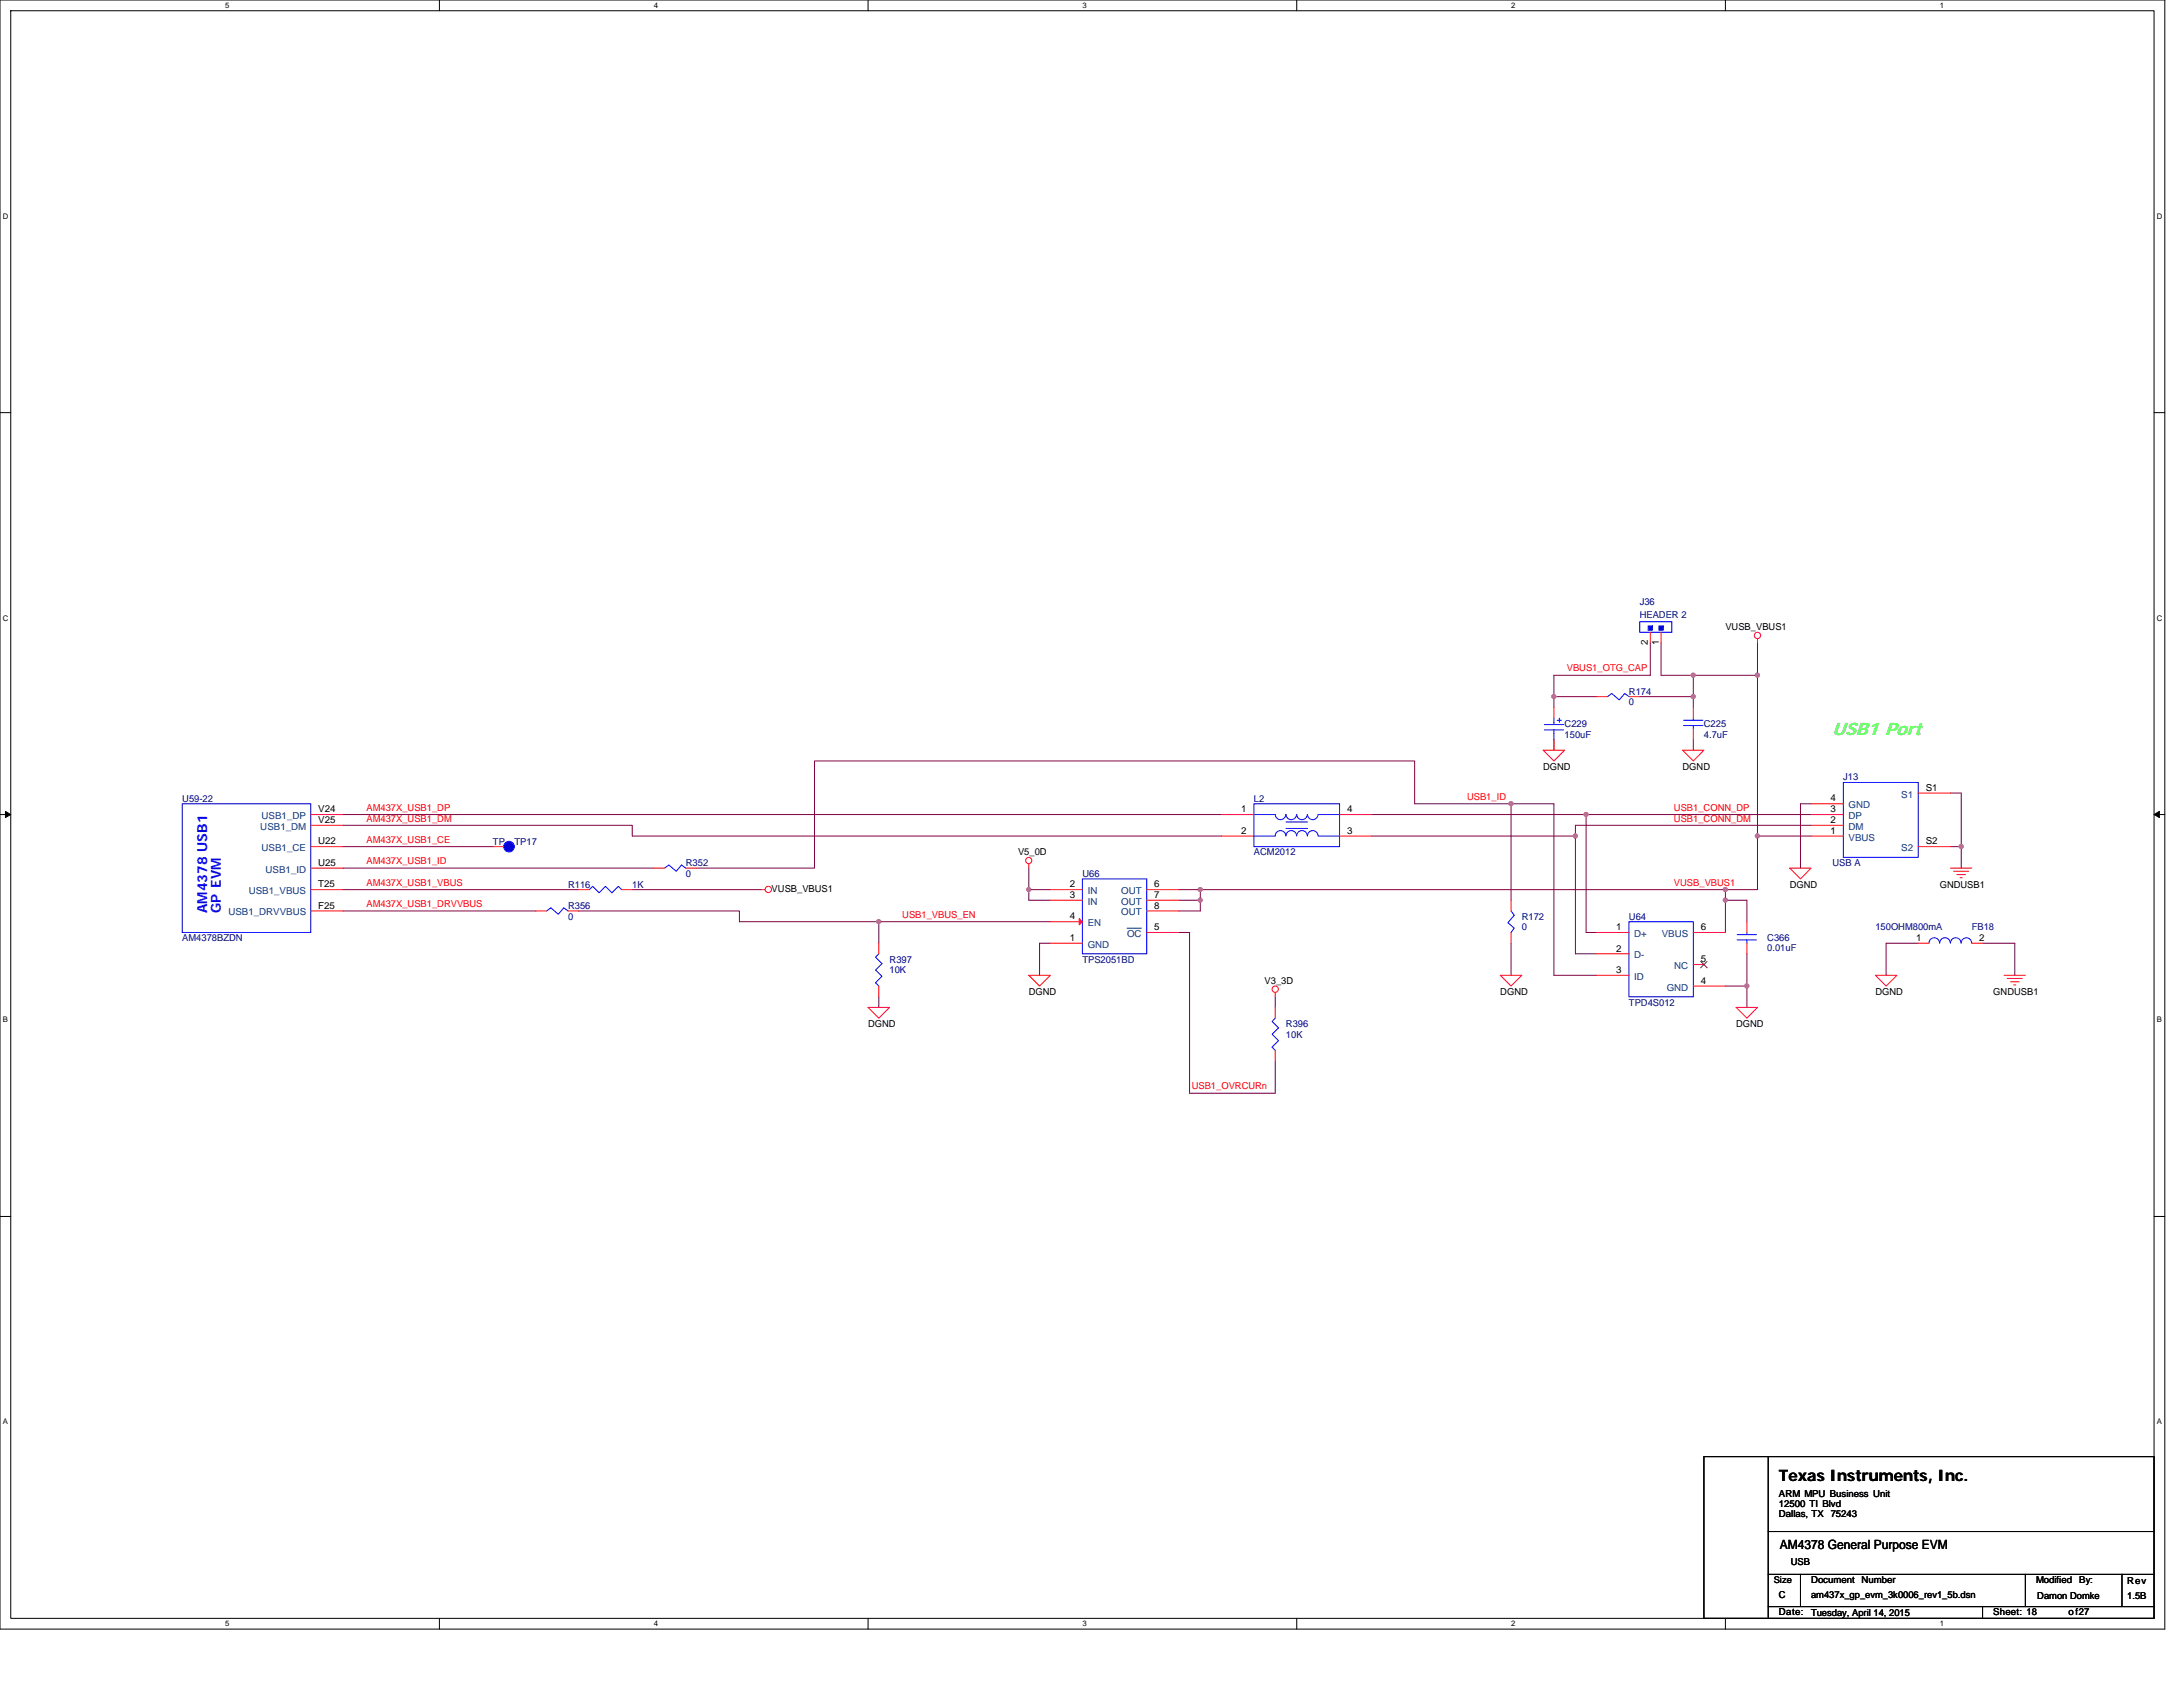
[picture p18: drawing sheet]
<svg xmlns="http://www.w3.org/2000/svg" width="279mm" height="216mm" viewBox="0 0 279 216" stroke-linecap="round" stroke-linejoin="round" font-family="sans-serif">
<defs><g id="words">
<text font-size="2.3" fill="#0f0" x="234.5" y="94.1">USB1 Port</text>
<text font-size="2" x="227.7" y="189.5">Texas Instruments, Inc.</text>
<g font-size="1.8" fill="#00f">
<text x="26.5" y="116.9" transform="rotate(-90 26.5 116.9)">AM4378 USB1</text>
<text x="28.3" y="116.9" transform="rotate(-90 28.3 116.9)">GP EVM</text>
</g>
<text font-size="1.6" x="227.8" y="198.2">AM4378 General Purpose EVM</text>
<g font-size="1.2" fill="#000080">
<text x="209.9" y="77.4">J36</text>
<text x="209.9" y="79">HEADER 2</text>
<text x="208.5" y="88.9">R174</text>
<text x="200.3" y="93">C229</text>
<text x="200.3" y="94.4">150uF</text>
<text x="208.5" y="90.3">0</text>
<text x="218.1" y="93">C225</text>
<text x="218.1" y="94.4">4.7uF</text>
<text x="235.9" y="99.9">J13</text>
<text x="23.3" y="102.6">U59-22</text>
<text x="160.5" y="102.6">L2</text>
<text x="63.1" y="108.1">TP</text>
<text x="65.8" y="108.1">TP17</text>
<text x="72.7" y="113.6">R116</text>
<text x="80.9" y="113.6">1K</text>
<text x="87.8" y="110.8">R352</text>
<text x="87.8" y="112.2">0</text>
<text x="138.5" y="112.2">U66</text>
<text x="160.5" y="109.5">ACM2012</text>
<text x="234.5" y="110.8">USB A</text>
<text x="72.7" y="116.3">R356</text>
<text x="72.7" y="117.7">0</text>
<text x="194.8" y="117.7">R172</text>
<text x="194.8" y="119.1">0</text>
<text x="208.5" y="117.7">U64</text>
<text x="240" y="119.1">150OHM800mA</text>
<text x="252.4" y="119.1">FB18</text>
<text x="23.3" y="120.5">AM4378BZDN</text>
<text x="113.9" y="123.2">R397</text>
<text x="113.9" y="124.6">10K</text>
<text x="138.5" y="123.2">TPS2051BD</text>
<text x="226.2" y="120.5">C366</text>
<text x="226.2" y="121.7">0.01uF</text>
<text x="164.6" y="131.4">R396</text>
<text x="208.5" y="128.7">TPD4S012</text>
<text x="164.6" y="132.8">10K</text>
</g>
<g font-size="1.2">
<text x="210.9" y="82.6" transform="rotate(-90 210.9 82.6)">2</text>
<text x="212.3" y="82.6" transform="rotate(-90 212.3 82.6)">1</text>
<text x="220.8" y="80.7">VUSB_VBUS1</text>
<text x="197.5" y="98.5">DGND</text>
<text x="215.3" y="98.5">DGND</text>
<text x="246.5" y="101.2">S1</text>
<text x="40.7" y="105.3">V25</text>
<text x="40.7" y="103.9">V24</text>
<text x="158.9" y="103.9">1</text>
<text x="158.9" y="106.7">2</text>
<text x="172.4" y="106.7">3</text>
<text x="172.4" y="103.9">4</text>
<text x="234.3" y="106.7">1</text>
<text x="234.3" y="105.3">2</text>
<text x="234.3" y="103.9">3</text>
<text x="234.3" y="102.6">4</text>
<text x="40.7" y="110.8">U25</text>
<text x="40.7" y="113.6">T25</text>
<text x="40.7" y="108.1">U22</text>
<text x="130.3" y="109.5">V5_0D</text>
<text x="136.9" y="113.6">2</text>
<text x="147.7" y="113.6">6</text>
<text x="229.1" y="113.6">DGND</text>
<text x="246.5" y="108.1">S2</text>
<text x="248.3" y="113.6">GNDUSB1</text>
<text x="40.7" y="116.3">F25</text>
<text x="98.8" y="114.2">VUSB_VBUS1</text>
<text x="136.9" y="114.9">3</text>
<text x="136.9" y="117.7">4</text>
<text x="147.7" y="119">5</text>
<text x="147.7" y="114.9">7</text>
<text x="147.7" y="116.3">8</text>
<text x="206.9" y="119">1</text>
<text x="217.7" y="119">6</text>
<text x="136.9" y="120.4">1</text>
<text x="161.9" y="125.9">V3_3D</text>
<text x="206.9" y="121.8">2</text>
<text x="206.9" y="124.5">3</text>
<text x="217.7" y="125.9">4</text>
<text x="217.7" y="123.1">5</text>
<text x="245.3" y="120.4">1</text>
<text x="253.3" y="120.4">2</text>
<text x="111.1" y="131.4">DGND</text>
<text x="131.7" y="127.3">DGND</text>
<text x="192" y="127.3">DGND</text>
<text x="222.2" y="131.4">DGND</text>
<text x="240" y="127.3">DGND</text>
<text x="255.1" y="127.3">GNDUSB1</text>
<text x="227.7" y="191.6">ARM MPU Business Unit</text>
<text x="227.7" y="192.9">12500 TI Blvd</text>
<text x="227.7" y="194.2">Dallas, TX</text>
<text x="234.3" y="194.2">75243</text>
<text x="227" y="202.6">Size</text>
<text x="229.2" y="200.3">USB</text>
<text x="231.8" y="202.6">Document</text>
<text x="238.3" y="202.6">Number</text>
<text x="260.6" y="202.6">Modified</text>
<text x="266.1" y="202.6">By:</text>
<text x="272.3" y="202.8">Rev</text>
<text x="227.7" y="206.7">Date:</text>
<text x="227.7" y="204.5">C</text>
<text x="231.8" y="206.9">Tuesday, April 14, 2015</text>
<text x="231.8" y="204.5">am437x_gp_evm_3k0006_rev1_5b.dsn</text>
<text x="255.1" y="206.7">Sheet: 18</text>
<text x="260.8" y="204.7">Damon Domke</text>
<text x="264.7" y="206.7">of27</text>
<text x="272.3" y="204.7">1.5B</text>
</g>
<g font-size="1.2" fill="#f00">
<text x="200.5" y="85.9">VBUS1_OTG_CAP</text>
<text x="46.9" y="103.8">AM437X_USB1_DP</text>
<text x="46.9" y="105.1">AM437X_USB1_DM</text>
<text x="46.9" y="107.9">AM437X_USB1_CE</text>
<text x="187.8" y="102.4">USB1_ID</text>
<text x="214.2" y="103.8">USB1_CONN_DP</text>
<text x="214.2" y="105.1">USB1_CONN_DM</text>
<text x="46.9" y="110.6">AM437X_USB1_ID</text>
<text x="46.9" y="113.4">AM437X_USB1_VBUS</text>
<text x="214.2" y="113.4">VUSB_VBUS1</text>
<text x="46.9" y="116.1">AM437X_USB1_DRVVBUS</text>
<text x="115.5" y="117.5">USB1_VBUS_EN</text>
<text x="152.5" y="139.4">USB1_OVRCURn</text>
</g>
<g font-size="1.2" fill="#004080">
<text x="33.3" y="106.2">USB1_DM</text>
<text x="33.5" y="104.8">USB1_DP</text>
<text x="236.6" y="107.6">VBUS</text>
<text x="236.6" y="106.2">DM</text>
<text x="236.6" y="104.8">DP</text>
<text x="236.6" y="103.4">GND</text>
<text x="243.3" y="102.1">S1</text>
<text x="33.5" y="108.9">USB1_CE</text>
<text x="34" y="111.7">USB1_ID</text>
<text x="243.3" y="108.9">S2</text>
<text x="29.2" y="117.2">USB1_DRVVBUS</text>
<text x="31.8" y="114.4">USB1_VBUS</text>
<text x="139.2" y="114.4">IN</text>
<text x="139.2" y="115.8">IN</text>
<text x="139.2" y="118.5">EN</text>
<text x="143.5" y="114.4">OUT</text>
<text x="143.5" y="115.8">OUT</text>
<text x="143.5" y="117.2">OUT</text>
<text x="144.3" y="119.9">OC</text>
<text x="209.2" y="119.9">D+</text>
<text x="212.7" y="119.9">VBUS</text>
<text x="139.2" y="121.3">GND</text>
<text x="209.2" y="122.6">D-</text>
<text x="209.2" y="125.4">ID</text>
<text x="214.3" y="124">NC</text>
<text x="213.3" y="126.8">GND</text>
</g>
<g font-size="1">
<text x="28.8" y="1">5</text>
<text x="83.7" y="1">4</text>
<text x="138.5" y="1">3</text>
<text x="193.4" y="1">2</text>
<text x="248.3" y="1">1</text>
<text x=".4" y="28">D</text>
<text x="276.1" y="28">D</text>
<text x=".4" y="79.4">C</text>
<text x="276.1" y="79.4">C</text>
<text x=".4" y="130.9">B</text>
<text x="276.1" y="130.9">B</text>
<text x=".4" y="182.3">A</text>
<text x="276.1" y="182.3">A</text>
<text x="28.8" y="208.2">5</text>
<text x="83.7" y="208.2">4</text>
<text x="138.5" y="208.2">3</text>
<text x="193.4" y="208.2">2</text>
<text x="248.3" y="208.2">1</text>
</g>
</g></defs>
<path d="M0 0h277.1v208.5h-277.1zM1.4 1.4h274.3v205.7h-274.3z" fill="none" stroke="#000" stroke-width=".13"/>
<g fill="#fff">
<path d="M28.8 .1h.6v1.1h-.6z"/>
<path d="M28.8 207.3h.6v1.1h-.6z"/>
</g>
<path d="M56.2 0v1.4M56.2 207.1v1.4" fill="none" stroke="#000" stroke-width=".13"/>
<g fill="#fff">
<path d="M83.7 .1h.5v1.1h-.5z"/>
<path d="M83.7 207.3h.5v1.1h-.5z"/>
</g>
<path d="M111.1 0v1.4M111.1 207.1v1.4" fill="none" stroke="#000" stroke-width=".13"/>
<g fill="#fff">
<path d="M138.5 .1h.6v1.1h-.6z"/>
<path d="M138.5 207.3h.6v1.1h-.6z"/>
</g>
<path d="M166 0v1.4M166 207.1v1.4" fill="none" stroke="#000" stroke-width=".13"/>
<g fill="#fff">
<path d="M193.4 .1h.6v1.1h-.6z"/>
<path d="M193.4 207.3h.6v1.1h-.6z"/>
</g>
<path d="M220.8 0v1.4M220.8 207.1v1.4" fill="none" stroke="#000" stroke-width=".13"/>
<g fill="#fff">
<path d="M248.3 .1h.5v1.1h-.5z"/>
<path d="M248.3 207.3h.5v1.1h-.5z"/>
<path d="M.4 27.1h.7v1.1h-.7z"/>
<path d="M276.1 27.1h.7v1.1h-.7z"/>
<path d="M.4 78.5h.7v1.1h-.7z"/>
<path d="M276.1 78.5h.7v1.1h-.7z"/>
</g>
<path d="M0 52.8h1.4M275.7 52.8h1.4" fill="none" stroke="#000" stroke-width=".13"/>
<g fill="#fff">
<path d="M.4 130h.6v1.1h-.6z"/>
<path d="M276.1 130h.6v1.1h-.6z"/>
</g>
<path d="M0 104.2h1.4M275.7 104.2h1.4" fill="none" stroke="#000" stroke-width=".13"/>
<path d="M.7 103.8l.7 .4-.7 .4zM275.7 104.2l.7-.4v.8z" fill="#000" stroke="#000" stroke-width=".13"/>
<g fill="#fff">
<path d="M.4 181.4h.6v1.1h-.6z"/>
<path d="M276.1 181.4h.6v1.1h-.6z"/>
</g>
<path d="M0 155.7h1.4M275.7 155.7h1.4M218.1 186.4h57.6v20.7h-57.6zM226.3 186.4v20.6M226.3 196h49.4M226.3 201.5h49.4M226.3 205.6h49.4M230.4 201.5v4.1M253.7 205.6v1.4M259.2 201.5v4.1M271.6 201.5v4.1" fill="none" stroke="#000" stroke-width=".13"/>
<g fill="none" stroke="#800040" stroke-width=".13">
<path d="M198.9 89.2h5.5M198.9 89.2v1.3M198.9 94.6v1.4M209.9 89.2h6.8M211.2 82.3v4.1h-12.3v2.8M212.6 82.3v4.1h4.1M216.7 86.4h8.2M216.7 94.6v1.4M216.7 89.2v1.3M216.7 86.4v2.8M224.9 86.4v20.6M224.9 82.3v4.1"/>
<path d="M43.9 104.2h112.5M43.9 105.6h37v1.4h75.5M43.9 111.1h39.8M43.9 113.9h30.2M43.9 108.4h19.2M43.9 116.6h24.7M74.1 116.6h20.5v1.4h17.9M80.9 113.9h16.5M112.5 118v2.7M112.5 118h21.9M131.7 113.9h2.7M131.7 111.1v2.8"/>
<path d="M131.7 113.9v1.3h2.7M150.9 115.2h2.7M150.9 119.3h1.4v20.6h10.9v-4.1M150.9 113.9h2.7M153.6 115.2v1.4h-2.7M153.6 113.9v1.3M153.6 113.9h67.2M175.6 107h26M175.6 104.2h27.4M193.4 102.9v12.3M193.4 102.9h-12.3v-5.5h-76.9v13.7h-15M193.4 102.9h5.5v21.9h5.5"/>
<path d="M201.6 107v15.1h2.8M203 104.2h28.8M203 104.2v15.1h1.4M220.8 115.2v4.1M220.8 113.9v1.3M220.8 115.2h2.8v2.8M224.9 107v6.9h-4.1M224.9 107h6.9M231.8 105.6h-30.2v1.4M231.8 102.9h-1.4v8.2M249.6 108.4h1.4M249.6 101.5h1.4v6.9"/>
<path d="M251 108.4v2.7M112.5 127.6v1.3M134.4 120.7h-1.3v4.1M163.2 127.6v1.3M193.4 120.7v4.1M220.8 126.2h2.8M223.6 122.1v4.1M223.6 126.2v2.7M245.5 120.7h-4.1v4.1M253.7 120.7h4.2v4.1"/>
</g>
<g fill="#f0f" stroke="#f0f" stroke-width=".13">
<circle cx="193.4" cy="102.9" r=".27"/>
<circle cx="112.5" cy="117.9" r=".27"/>
<circle cx="224.9" cy="107" r=".27"/>
<circle cx="224.9" cy="86.4" r=".27"/>
<circle cx="216.7" cy="86.4" r=".27"/>
<circle cx="223.6" cy="126.2" r=".27"/>
<circle cx="203" cy="104.2" r=".27"/>
<circle cx="201.6" cy="107" r=".27"/>
<circle cx="220.8" cy="115.2" r=".27"/>
<circle cx="220.8" cy="113.8" r=".27"/>
<circle cx="153.6" cy="113.8" r=".27"/>
<circle cx="153.6" cy="115.2" r=".27"/>
<circle cx="131.7" cy="113.8" r=".27"/>
<circle cx="251" cy="108.3" r=".27"/>
<circle cx="198.9" cy="89.1" r=".27"/>
<circle cx="216.7" cy="89.1" r=".27"/>
</g>
<g fill="none" stroke="#f00" stroke-width=".13">
<path d="M197.5 96h2.8l-1.4 1.4zM198.9 90.5v1.4M198.9 94.6v1.4M204.4 89.2h1.3M208.5 89.2h1.4M211.2 80.9v1.4M212.6 80.9v1.4M215.3 96h2.8l-1.4 1.4zM216.7 90.5v1.4M216.7 93.3v1.3M224.9 81.7v.6M39.8 104.2h4.1"/>
<path d="M39.8 105.6h4.1M39.8 108.4h4.1M39.8 111.1h4.1M39.8 113.9h4.1M39.8 116.6h4.1M63.1 108.4h1.4M68.6 116.6h1.4M72.7 116.6h1.4M74.1 113.9h1.3M79.6 113.9h1.3M83.7 111.1h1.3M87.8 111.1h1.4"/>
<path d="M97.4 113.9h.5M131.7 110.6v.5M134.4 113.9h4.1M134.4 115.2h4.1M134.4 118h4.1M146.8 113.9h4.1M146.8 115.2h4.1M146.8 116.6h4.1M146.8 119.3h4.1M156.4 104.2h4.1M156.4 107h4.1M171.4 107h4.2"/>
<path d="M171.4 104.2h4.2M193.4 115.2v1.4M193.4 119.3v1.4M204.4 119.3h4.1M216.7 119.3h4.1M223.6 118v1.3M229.1 111.1h2.7l-1.4 1.4zM231.8 107h4.1M231.8 105.6h4.1M231.8 104.2h4.1M231.8 102.9h4.1M245.5 101.5h4.1"/>
<path d="M245.5 108.4h4.1M249.6 111.1h2.8M250 111.5h2M250.5 111.9h1.1M250.9 112.3h.2M111.1 128.9h2.8l-1.4 1.4zM112.5 126.2v1.4M112.5 120.7v1.4M131.7 124.8h2.7l-1.3 1.4zM134.4 120.7h4.1M163.2 127v.6M163.2 134.4v1.4"/>
<path d="M163.2 128.9v1.4M192 124.8h2.8l-1.4 1.4zM204.4 122.1h4.1M204.4 124.8h4.1M216.7 126.2h4.1M216.7 123.4h1.4M222.2 128.9h2.7l-1.3 1.4zM223.6 120.7v1.4M240 124.8h2.8l-1.4 1.4zM245.5 120.7h1.4M252.4 120.7h1.3M256.5 124.8h2.7"/>
<path d="M256.9 125.2h1.9M257.3 125.6h1.1M257.7 126h.3"/>
<circle cx="224.9" cy="81.3" r=".4"/>
<circle cx="98.3" cy="113.8" r=".4"/>
<circle cx="131.7" cy="110.1" r=".4"/>
<circle cx="163.2" cy="126.6" r=".4"/>
</g>
<g fill="none" stroke="#00f" stroke-width=".13">
<path d="M209.9 79.6h4.1v1.3h-4.1zM197.7 93.4h2.4M197.7 92.7h2.4M198.9 91.9v.8M198.9 93.4v1.2M199.3 92.2h.6M199.6 91.9v.6M205.7 89.2l.6-.4 .9 .8 .7-.8 .6 .4M215.5 92.9h2.5M215.5 92.2h2.5M216.7 91.9v.3M216.7 92.9v.4"/>
<path d="M23.3 102.9h16.5v16.4h-16.5zM72.7 116.6l-.5-.4-.7 .8-1-.8-.5 .4M79.6 113.9l-.5-.5-.8 .9-.8-.9-.8 .9-.8-.9-.5 .5M87.8 111.1l-.6-.4-.6 .8-1-.8-.6 .4M138.5 112.5h8.3v9.6h-8.3zM160.5 102.9h10.9v5.5h-10.9zM160.5 104.2h2.7M160.5 107h2.7M163.2 104.2a.68 .68 0 0 0 .7 .7 .68 .68 0 0 0 .7-.7M163.2 107a.68 .68 0 0 1 .7-.7 .68 .68 0 0 1 .7 .7M164.6 105.2h2.7M164.6 106h2.7"/>
<path d="M164.6 104.2a.68 .68 0 0 0 .7 .7 .68 .68 0 0 0 .6-.7M164.6 107a.68 .68 0 0 1 .7-.7 .68 .68 0 0 1 .6 .7M166 104.2a.68 .68 0 0 0 .6 .7 .68 .68 0 0 0 .7-.7M166 107a.68 .68 0 0 1 .6-.7 .68 .68 0 0 1 .7 .7M167.3 104.2a.68 .68 0 0 0 .7 .7 .68 .68 0 0 0 .7-.7M167.3 107a.68 .68 0 0 1 .7-.7 .68 .68 0 0 1 .7 .7M168.7 104.2h2.7M168.7 107h2.7M193.4 116.6l.4 .5-.8 1 .8 .7-.4 .5M208.5 118h8.2v9.6h-8.2zM222.3 119.6h2.5M223.6 119.3v.3"/>
<path d="M235.9 100.1h9.6v9.6h-9.6zM112.5 122.1l-.4 .4 .8 .8-.8 .8 .8 .8-.8 .9 .4 .4M163.2 130.3l-.4 .4 .8 .9-.8 .8 .8 .8-.8 .8 .4 .4M222.3 120.3h2.5M223.6 120.3v.4M246.9 120.7a.68 .68 0 0 1 .7-.7 .68 .68 0 0 1 .6 .7M248.3 120.7a.68 .68 0 0 1 .6-.7 .68 .68 0 0 1 .7 .7M249.6 120.7a.68 .68 0 0 1 .7-.7 .68 .68 0 0 1 .7 .7M251 120.7a.67 .67 0 0 1 .7-.7 .67 .67 0 0 1 .6 .7"/>
</g>
<g fill="#00f" stroke="#00f" stroke-width=".13">
<path d="M212.3 80.1v.5h.6v-.5z" fill-rule="evenodd"/>
<path d="M210.9 80.1v.5h.6v-.5z" fill-rule="evenodd"/>
<circle cx="65.2" cy="108.3" r=".68"/>
</g>
<path d="M138.1 117.6l.4 .4-.4 .4z" fill="#f00" stroke="#f00" stroke-width=".13"/>
<path d="M144.3 118.8h1.8" fill="none" stroke="#004080" stroke-width=".13"/>
<path d="M217.7 123l.8 .9M218.5 123l-.8 .9" fill="none" stroke="#804000" stroke-width=".13"/>
<use href="#words"/>
</svg>
